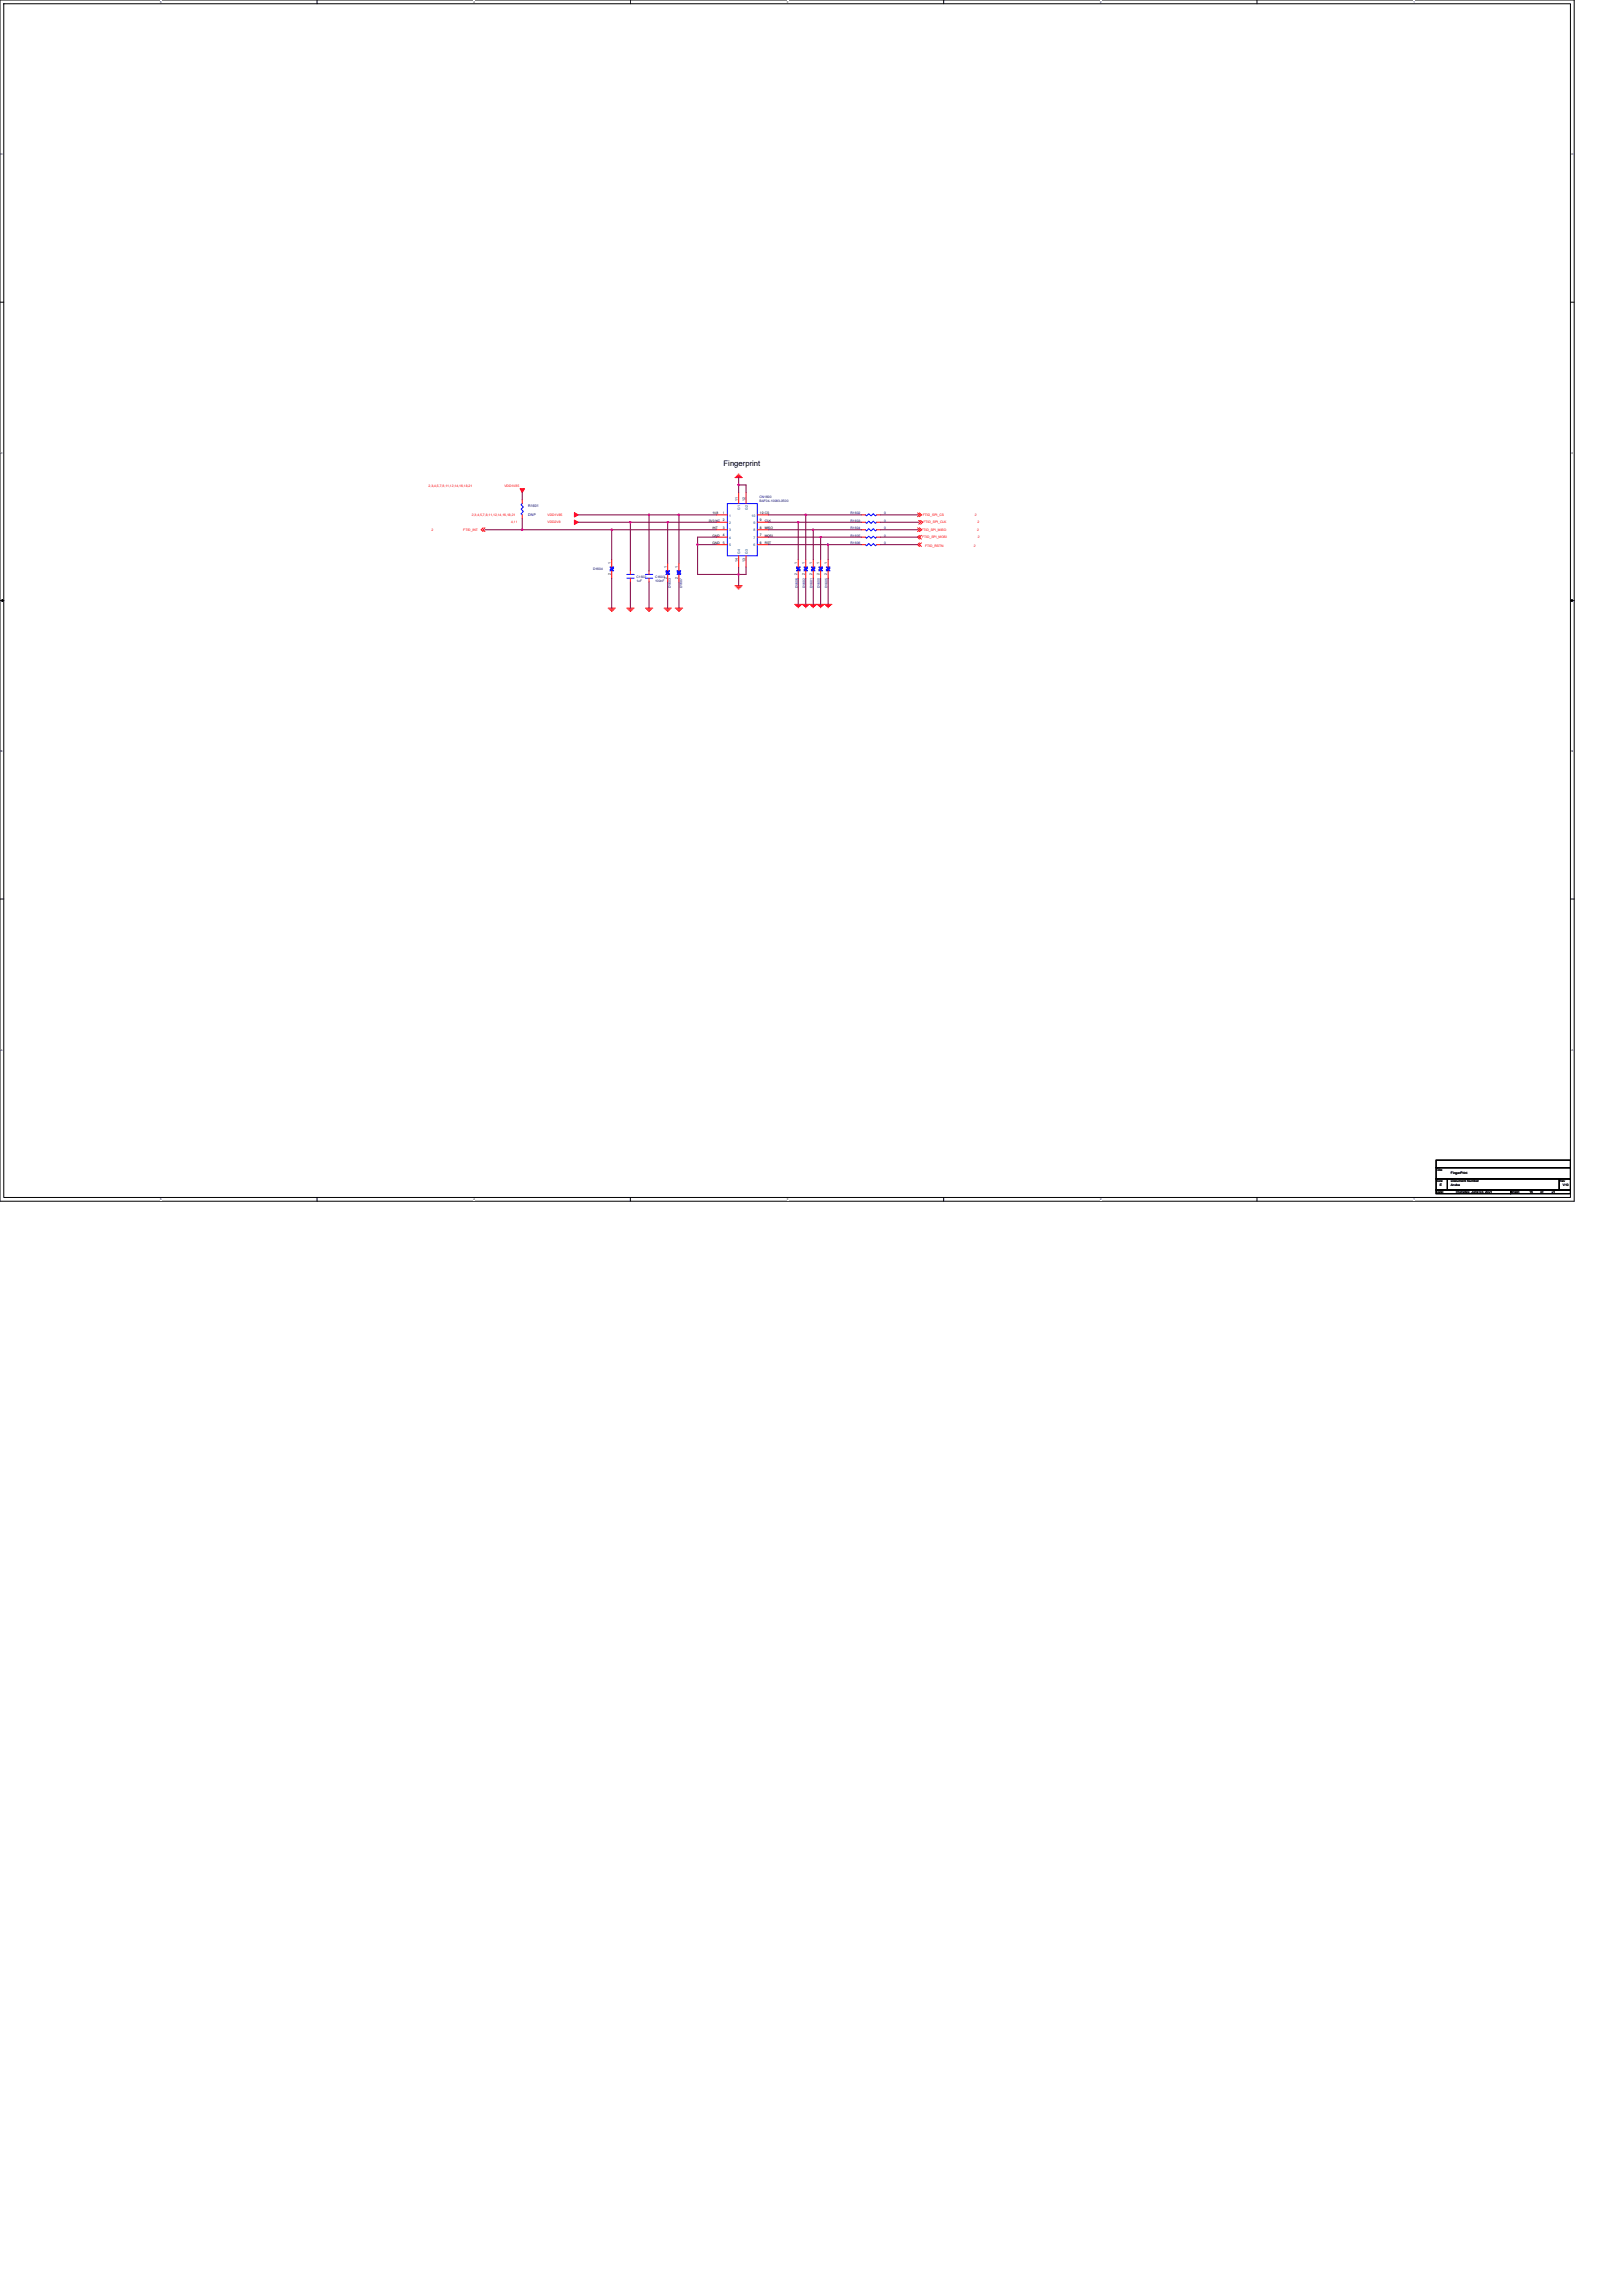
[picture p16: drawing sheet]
<svg xmlns="http://www.w3.org/2000/svg" width="210mm" height="297mm" viewBox="0 0 210 297" stroke-linecap="round" stroke-linejoin="round" font-family="sans-serif">
<defs><g id="words">
<text font-size="1" x="93.6" y="60.3">Fingerprint</text>
<g font-size=".5" fill="#000080">
<text x="68.3" y="65.6">R1601</text>
<text x="68.3" y="66.8">DNP</text>
</g>
<g font-size=".4" fill="#f00">
<text x="55.5" y="62.9">2,3,4,5,7,8,11,12,14,16,18,21</text>
<text x="65.3" y="62.9">VDD1V85</text>
<text x="55.8" y="68.6">2</text>
<text x="59.9" y="68.6">FTID_INT</text>
<text x="61" y="66.7">2,3,4,5,7,8,11,12,14,16,18,21</text>
<text x="66.1" y="67.7">4,11</text>
<text x="70.8" y="66.7">VDD1V85</text>
<text x="70.8" y="67.7">VDD2V8</text>
<text x="119.2" y="68.6">FTID_SPI_MISO</text>
<text x="119.3" y="69.7">FTID_SPI_MOSI</text>
<text x="119.4" y="66.7">FTID_SPI_CS</text>
<text x="119.5" y="67.6">FTID_SPI_CLK</text>
<text x="119.7" y="70.8">FTID_RSTN</text>
<text x="126" y="70.8">2</text>
<text x="126.1" y="66.7">2</text>
<text x="126.4" y="68.6">2</text>
<text x="126.4" y="67.6">2</text>
<text x="126.5" y="69.7">2</text>
</g>
<g font-size=".4">
<text x="95.4" y="64.8" transform="rotate(-90 95.4 64.8)">11</text>
<text x="96.4" y="64.8" transform="rotate(-90 96.4 64.8)">12</text>
<text x="91.7" y="67.5">3V3 NC</text>
<text x="92.2" y="66.5">1V8</text>
<text x="92.2" y="70.4">GND</text>
<text x="92.2" y="69.4">GND</text>
<text x="92.2" y="68.5">INT</text>
<text x="93.5" y="66.5">1</text>
<text x="93.5" y="67.4">2</text>
<text x="93.5" y="68.4">3</text>
<text x="93.5" y="69.4">4</text>
<text x="93.5" y="70.3">5</text>
<text x="98.3" y="68.4">8</text>
<text x="98.3" y="69.4">7</text>
<text x="98.3" y="67.4">9</text>
<text x="98.3" y="70.3">6</text>
<text x="98.3" y="66.5">10 CS</text>
<text x="98.9" y="67.5">CLK</text>
<text x="98.9" y="70.4">RST</text>
<text x="98.9" y="69.4">MOSI</text>
<text x="98.9" y="68.5">MISO</text>
<text x="79" y="74.4" transform="rotate(-90 79 74.4)">2</text>
<text x="79" y="73" transform="rotate(-90 79 73)">1</text>
<text x="86.3" y="74.9" transform="rotate(-90 86.3 74.9)">2</text>
<text x="86.3" y="73.5" transform="rotate(-90 86.3 73.5)">1</text>
<text x="87.7" y="74.9" transform="rotate(-90 87.7 74.9)">2</text>
<text x="87.7" y="73.5" transform="rotate(-90 87.7 73.5)">1</text>
<text x="95.4" y="72.7" transform="rotate(-90 95.4 72.7)">14</text>
<text x="96.4" y="72.7" transform="rotate(-90 96.4 72.7)">13</text>
<text x="103.1" y="74.4" transform="rotate(-90 103.1 74.4)">2</text>
<text x="103.1" y="73" transform="rotate(-90 103.1 73)">1</text>
<text x="104.1" y="74.4" transform="rotate(-90 104.1 74.4)">2</text>
<text x="104.1" y="73" transform="rotate(-90 104.1 73)">1</text>
<text x="105.1" y="74.4" transform="rotate(-90 105.1 74.4)">2</text>
<text x="105.1" y="73" transform="rotate(-90 105.1 73)">1</text>
<text x="106" y="74.4" transform="rotate(-90 106 74.4)">2</text>
<text x="106" y="73" transform="rotate(-90 106 73)">1</text>
<text x="107" y="74.4" transform="rotate(-90 107 74.4)">2</text>
<text x="107" y="73" transform="rotate(-90 107 73)">1</text>
<text x="185.8" y="151.5">Title</text>
<text x="185.8" y="152.9">Size</text>
<text x="185.8" y="154.3">Date:</text>
<text x="186.3" y="153.4">E</text>
<text x="187.7" y="152.9">Document Number</text>
<text x="187.7" y="153.4">Aruba</text>
<text x="187.7" y="151.9">FingerPrint</text>
<text x="188.3" y="154.3">Thursday, June 03, 2021</text>
<text x="195.5" y="154.3">Sheet</text>
<text x="197.9" y="154.3">16</text>
<text x="199.3" y="154.3">of</text>
<text x="200.8" y="154.3">21</text>
<text x="201.7" y="152.9">Rev</text>
<text x="202.2" y="153.4">V10</text>
</g>
<g font-size=".4" fill="#004080">
<text x="95.8" y="66" transform="rotate(-90 95.8 66)">G1</text>
<text x="96.7" y="66" transform="rotate(-90 96.7 66)">G2</text>
<text x="94.3" y="66.8">1</text>
<text x="94.3" y="67.8">2</text>
<text x="94.3" y="68.7">3</text>
<text x="94.3" y="69.7">4</text>
<text x="94.3" y="70.7">5</text>
<text x="95.8" y="71.7" transform="rotate(-90 95.8 71.7)">G4</text>
<text x="96.7" y="71.7" transform="rotate(-90 96.7 71.7)">G3</text>
<text x="97.2" y="66.8">10</text>
<text x="97.5" y="68.7">8</text>
<text x="97.5" y="69.7">7</text>
<text x="97.5" y="67.8">9</text>
<text x="97.5" y="70.7">6</text>
</g>
<g font-size=".4" fill="#000080">
<text x="98.3" y="64.4">CN1600</text>
<text x="98.3" y="65">BAF04-10083-0500</text>
<text x="110" y="69.4">R1605</text>
<text x="110" y="67.5">R1603</text>
<text x="110" y="70.4">R1606</text>
<text x="110" y="68.5">R1604</text>
<text x="110" y="66.5">R1602</text>
<text x="114.4" y="69.4">0</text>
<text x="114.4" y="67.5">0</text>
<text x="114.4" y="70.4">0</text>
<text x="114.4" y="68.5">0</text>
<text x="114.4" y="66.5">0</text>
<text x="76.7" y="73.8">D1604</text>
<text x="82.3" y="74.7">C1602</text>
<text x="82.3" y="75.3">1uF</text>
<text x="84.8" y="74.7">C1603</text>
<text x="84.8" y="75.3">100nF</text>
<text x="86.8" y="76.1" transform="rotate(-90 86.8 76.1)">D1603</text>
<text x="88.2" y="76.1" transform="rotate(-90 88.2 76.1)">D1607</text>
<text x="103.2" y="76.1" transform="rotate(-90 103.2 76.1)">D1606</text>
<text x="104.2" y="76.1" transform="rotate(-90 104.2 76.1)">D1602</text>
<text x="105.1" y="76.1" transform="rotate(-90 105.1 76.1)">D1601</text>
<text x="106.1" y="76.1" transform="rotate(-90 106.1 76.1)">D1600</text>
<text x="107.1" y="76.1" transform="rotate(-90 107.1 76.1)">D1605</text>
</g>
<g font-size=".3">
<text x="20.7" y=".4">5</text>
<text x="61.3" y=".4">4</text>
<text x="101.8" y=".4">3</text>
<text x="142.3" y=".4">2</text>
<text x="182.9" y=".4">1</text>
<text x=".1" y="20.1">D</text>
<text x="203.3" y="20.1">D</text>
<text x=".1" y="58.7">C</text>
<text x="203.3" y="58.7">C</text>
<text x=".1" y="97.3">B</text>
<text x="203.3" y="97.3">B</text>
<text x=".1" y="135.9">A</text>
<text x="203.3" y="135.9">A</text>
<text x="20.7" y="155.3">5</text>
<text x="61.3" y="155.3">4</text>
<text x="101.8" y="155.3">3</text>
<text x="142.3" y="155.3">2</text>
<text x="182.9" y="155.3">1</text>
</g>
</g></defs>
<path d="M0 0h203.7v155.4h-203.7zM.5 .5h202.7v154.4h-202.7z" fill="none" stroke="#000" stroke-width=".13"/>
<g fill="#fff">
<path d="M20.7 .1h.2v.3h-.2z"/>
<path d="M20.7 155h.2v.4h-.2z"/>
</g>
<path d="M41 0v.5M41 154.9v.5" fill="none" stroke="#000" stroke-width=".13"/>
<g fill="#fff">
<path d="M61.3 .1h.2v.3h-.2z"/>
<path d="M61.3 155h.2v.4h-.2z"/>
</g>
<path d="M81.6 0v.5M81.6 154.9v.5" fill="none" stroke="#000" stroke-width=".13"/>
<g fill="#fff">
<path d="M101.8 .1h.2v.3h-.2z"/>
<path d="M101.8 155h.2v.4h-.2z"/>
</g>
<path d="M122.1 0v.5M122.1 154.9v.5" fill="none" stroke="#000" stroke-width=".13"/>
<g fill="#fff">
<path d="M142.3 .1h.2v.3h-.2z"/>
<path d="M142.3 155h.2v.4h-.2z"/>
</g>
<path d="M162.6 0v.5M162.6 154.9v.5" fill="none" stroke="#000" stroke-width=".13"/>
<g fill="#fff">
<path d="M182.9 .1h.2v.3h-.2z"/>
<path d="M182.9 155h.2v.4h-.2z"/>
<path d="M.1 19.8h.3v.4h-.3z"/>
<path d="M203.3 19.8h.3v.4h-.3z"/>
<path d="M.1 58.4h.3v.4h-.3z"/>
<path d="M203.3 58.4h.3v.4h-.3z"/>
</g>
<path d="M0 39.1h.5M203.2 39.1h.5" fill="none" stroke="#000" stroke-width=".13"/>
<g fill="#fff">
<path d="M.1 97h.3v.4h-.3z"/>
<path d="M203.3 97h.2v.4h-.2z"/>
</g>
<path d="M0 77.7h.5M203.2 77.7h.5" fill="none" stroke="#000" stroke-width=".13"/>
<path d="M.3 77.6l.2 .1-.2 .1zM203.2 77.7l.2-.1v.2z" fill="#000" stroke="#000" stroke-width=".13"/>
<g fill="#fff">
<path d="M.1 135.6h.3v.4h-.3z"/>
<path d="M203.3 135.6h.2v.4h-.2z"/>
</g>
<path d="M0 116.3h.5M203.2 116.3h.5M185.8 150.1h17.4v1h-17.4zM185.8 151.1h17.4v1.4h-17.4zM185.8 152.5h1.5v1.4h-1.5zM185.8 153.9h9.7v.5h-9.7zM187.3 152.5h14.4v1.4h-14.4zM195.5 153.9h7.7v.5h-7.7zM201.7 152.5h1.5v1.4h-1.5z" fill="none" stroke="#000" stroke-width=".13"/>
<g fill="none" stroke="#f00" stroke-width=".13">
<path d="M62.5 68.3l-.2 .2 .2 .3M62.7 68.3l-.2 .2 .2 .3M67.6 66.6v.5M67.6 64.7v.5M78.7 78.7h.9M78.8 78.8h.7M79 79h.4M79.1 79.1h.1M79.1 72.4v1M79.1 73.9v.9M81.1 78.7h.9M81.2 78.8h.7"/>
<path d="M81.4 79h.4M81.5 79.1h.1M81.6 74.8v.5M81.6 73.9v.4M83.5 78.7h1M83.6 78.8h.7M83.8 79h.4M83.9 79.1h.1M84 74.8v.5M84 73.9v.4M85.9 78.7h1M86 78.8h.7"/>
<path d="M86.2 79h.4M86.3 79.1h.1M86.4 72.9v1M86.4 74.3v1M87.4 78.7h.9M87.5 78.8h.7M87.7 79h.3M87.8 79.1h.1M87.8 72.9v1M87.8 74.3v1M92.7 66.6h1.4M92.7 67.6h1.4"/>
<path d="M92.7 68.5h1.4M92.7 69.5h1.4M92.7 70.5h1.4M95.1 61.8h.9M95.1 75.8h.9M95.2 61.6h.7M95.2 75.9h.7M95.4 61.5h.4M95.4 76.1h.4M95.5 61.3h.1M95.5 76.2h.1M95.6 63.7v1.5"/>
<path d="M95.6 71.9v1.5M96.5 63.7v1.5M96.5 71.9v1.5M98 68.5h1.4M98 69.5h1.4M98 67.6h1.4M98 66.6h1.4M98 70.5h1.4M102.8 78.2h4.8M102.9 78.3h.7M103.1 78.5h.4M103.2 78.6h.1"/>
<path d="M103.3 72.4v1M103.3 73.9v.9M103.9 78.3h.7M104.1 78.5h.3M104.2 78.6h.1M104.2 72.4v1M104.2 73.9v.9M104.9 78.3h.7M105 78.5h.4M105.2 78.6h.1M105.2 72.4v1M105.2 73.9v.9"/>
<path d="M105.8 78.3h.7M106 78.5h.4M106.1 78.6h.1M106.2 72.4v1M106.2 73.9v.9M106.8 78.3h.7M107 78.5h.3M107.1 78.6h.1M107.1 72.4v1M107.1 73.9v.9M111.5 69.5h.5M111.5 67.6h.5"/>
<path d="M111.5 70.5h.5M111.5 68.5h.5M111.5 66.6h.5M113.4 69.5h.5M113.4 67.6h.5M113.4 70.5h.5M113.4 68.5h.5M113.4 66.6h.5M118.7 66.4l.3 .2-.3 .2M118.7 68.3l.3 .2-.3 .3M118.9 67.3l.2 .3-.2 .2M119 70.2l-.3 .3 .3 .2"/>
<path d="M119 69.3l-.3 .2 .3 .2M119 66.4l.2 .2-.2 .2M119 68.3l.2 .2-.2 .3M119.1 67.3l.3 .3-.3 .2M119.2 70.2l-.2 .3 .2 .2M119.2 69.3l-.2 .2 .2 .2"/>
</g>
<g fill="#f00" stroke="#f00" stroke-width=".13">
<path d="M67.3 63.2h.6l-.3 .5z"/>
<path d="M74.3 66.3l.5 .3-.5 .3z"/>
<path d="M74.3 67.3l.5 .3-.5 .3z"/>
</g>
<g fill="none" stroke="#00f" stroke-width=".13">
<path d="M67.6 65.2l-.2 .1 .3 .3-.3 .3 .3 .3-.3 .3 .2 .1M79.1 73.4h.1M79.1 73.9h.1M79.4 73.5l-.5 .2M81.1 74.3h.9M81.1 74.8h.9M83.5 74.3h1M83.5 74.8h1M86.1 74l.5 .2M86.4 73.9h.1M86.4 74.3h.1M87.6 74l.5 .2"/>
<path d="M87.8 73.9h.1M87.8 74.3h.1M94.1 65.2h3.9v6.7h-3.9zM94.1 67.6h.1M96.5 68.1h.1M96.5 67.1h.1M96.5 66.1h.1M103 73.5l.5 .2M103.3 73.4h.1M103.3 73.9h.1M104.2 73.4h.1M104.2 73.9h.1"/>
<path d="M104.5 73.5l-.4 .1-.1 .1M105.2 73.4h.1M105.2 73.9h.1M105.5 73.5l-.5 .2M106.2 73.4h.1M106.2 73.9h.1M106.4 73.5l-.4 .1-.1 .1M107.1 73.4h.1M107.1 73.9h.1M107.4 73.5l-.5 .2M112 69.5l.1 .1 .3-.2 .3 .2 .3-.2 .3 .2 .1-.1M112 67.6l.1 .1 .3-.3 .3 .3 .3-.3 .3 .3 .1-.1"/>
<path d="M112 70.5l.1 .1 .3-.3 .3 .3 .3-.3 .3 .3 .1-.1M112 68.5l.1 .2 .3-.3 .3 .3 .3-.3 .3 .3 .1-.2M112 66.6l.1 .1 .3-.2 .3 .2 .3-.2 .3 .2 .1-.1"/>
</g>
<g fill="#00f" stroke="#00f" stroke-width=".13">
<path d="M103 73.4h.5l-.2 .2z"/>
<path d="M103.3 73.6l.2 .3h-.5z"/>
<path d="M104 73.4h.5l-.3 .2z"/>
<path d="M104.2 73.6l.3 .3h-.5z"/>
<path d="M105 73.4h.5l-.3 .2z"/>
<path d="M105.2 73.6l.3 .3h-.5z"/>
<path d="M105.9 73.4h.5l-.2 .2z"/>
<path d="M106.2 73.6l.2 .3h-.5z"/>
<path d="M106.9 73.4h.5l-.3 .2z"/>
<path d="M107.1 73.6l.3 .3h-.5z"/>
<path d="M86.1 73.9h.5l-.2 .2z"/>
<path d="M86.1 74.3l.3-.2 .2 .2z"/>
<path d="M87.6 73.9h.5l-.3 .2z"/>
<path d="M87.6 74.3l.2-.2 .3 .2z"/>
<path d="M78.9 73.4h.5l-.3 .2z"/>
<path d="M79.1 73.6l.3 .3h-.5z"/>
</g>
<g fill="none" stroke="#800040" stroke-width=".13">
<path d="M62.7 68.5h4.9M67.6 68.5h11.5M67.6 63.7v1M67.6 67.1v1.4M74.8 67.6h6.8M74.8 66.6h9.2M79.1 68.5h13.6M79.1 68.5v3.9M79.1 74.8v3.9M81.6 67.6v6.3M81.6 75.3v3.4M81.6 67.6h4.8"/>
<path d="M84 66.6h3.8M84 66.6v7.3M84 75.3v3.4M86.4 67.6h6.3M86.4 67.6v5.3M86.4 75.3v3.4M87.8 66.6h4.9M87.8 66.6v6.3M87.8 75.3v3.4M90.3 70.5h2.4M90.3 70.5v3.8h5.3M92.7 69.5h-2.4v1"/>
<path d="M95.6 61.8v.9M95.6 62.7v1M95.6 73.4v.9M95.6 74.3v1.5M95.6 62.7h.9v1M96.5 73.4v.9h-.9M99.4 67.6h3.9M99.4 69.5h6.8M99.4 66.6h4.8M99.4 70.5h7.7M99.4 68.5h5.8M103.3 67.6h8.2"/>
<path d="M103.3 67.6v4.8M103.3 74.8v3.4M104.2 66.6h7.3M104.2 74.8v3.4M104.2 66.6v5.8M105.2 68.5h6.3M105.2 68.5v3.9M105.2 74.8v3.4M106.2 69.5h5.3M106.2 69.5v2.9M106.2 74.8v3.4M107.1 70.5h4.4"/>
<path d="M107.1 70.5v1.9M107.1 74.8v3.4M113.9 67.6h5M113.9 66.6h4.8M113.9 68.5h4.8M113.9 69.5h4.8M113.9 70.5h4.8"/>
</g>
<g fill="#f0f" stroke="#f0f" stroke-width=".13">
<path d="M95.5 62.7h.1v.1h-.1z" fill-rule="evenodd"/>
<path d="M83.9 66.5h.1v.1h-.1z" fill-rule="evenodd"/>
<path d="M87.8 66.5h.1v.1h-.1z" fill-rule="evenodd"/>
<path d="M104.2 66.5h.1v.1h-.1z" fill-rule="evenodd"/>
<path d="M81.5 67.5h.1v.1h-.1z" fill-rule="evenodd"/>
<path d="M86.3 67.5h.1v.1h-.1z" fill-rule="evenodd"/>
<path d="M103.2 67.5h.1v.1h-.1z" fill-rule="evenodd"/>
<path d="M79.1 68.5h.1v.1h-.1z" fill-rule="evenodd"/>
<path d="M67.5 68.5h.1v.1h-.1z" fill-rule="evenodd"/>
<path d="M105.1 68.5h.2v.1h-.2z" fill-rule="evenodd"/>
<path d="M106.1 69.4h.1v.1h-.1z" fill-rule="evenodd"/>
<path d="M90.2 70.4h.1v.1h-.1z" fill-rule="evenodd"/>
<path d="M107.1 70.4h.1v.1h-.1z" fill-rule="evenodd"/>
<path d="M95.5 74.3h.1v.1h-.1z" fill-rule="evenodd"/>
<path d="M95.5 62.7h.1v.1h-.1z" fill-rule="evenodd"/>
<path d="M83.9 66.5h.1v.1h-.1z" fill-rule="evenodd"/>
<path d="M87.8 66.5h.1v.1h-.1z" fill-rule="evenodd"/>
<path d="M104.2 66.5h.1v.1h-.1z" fill-rule="evenodd"/>
<path d="M81.5 67.5h.1v.1h-.1z" fill-rule="evenodd"/>
<path d="M86.3 67.5h.1v.1h-.1z" fill-rule="evenodd"/>
<path d="M103.2 67.5h.1v.1h-.1z" fill-rule="evenodd"/>
<path d="M79.1 68.5h.1v.1h-.1z" fill-rule="evenodd"/>
<path d="M67.5 68.5h.1v.1h-.1z" fill-rule="evenodd"/>
<path d="M105.1 68.5h.2v.1h-.2z" fill-rule="evenodd"/>
<path d="M106.1 69.4h.1v.1h-.1z" fill-rule="evenodd"/>
<path d="M90.2 70.4h.1v.1h-.1z" fill-rule="evenodd"/>
<path d="M107.1 70.4h.1v.1h-.1z" fill-rule="evenodd"/>
<path d="M95.5 74.3h.1v.1h-.1z" fill-rule="evenodd"/>
</g>
<use href="#words"/>
</svg>
